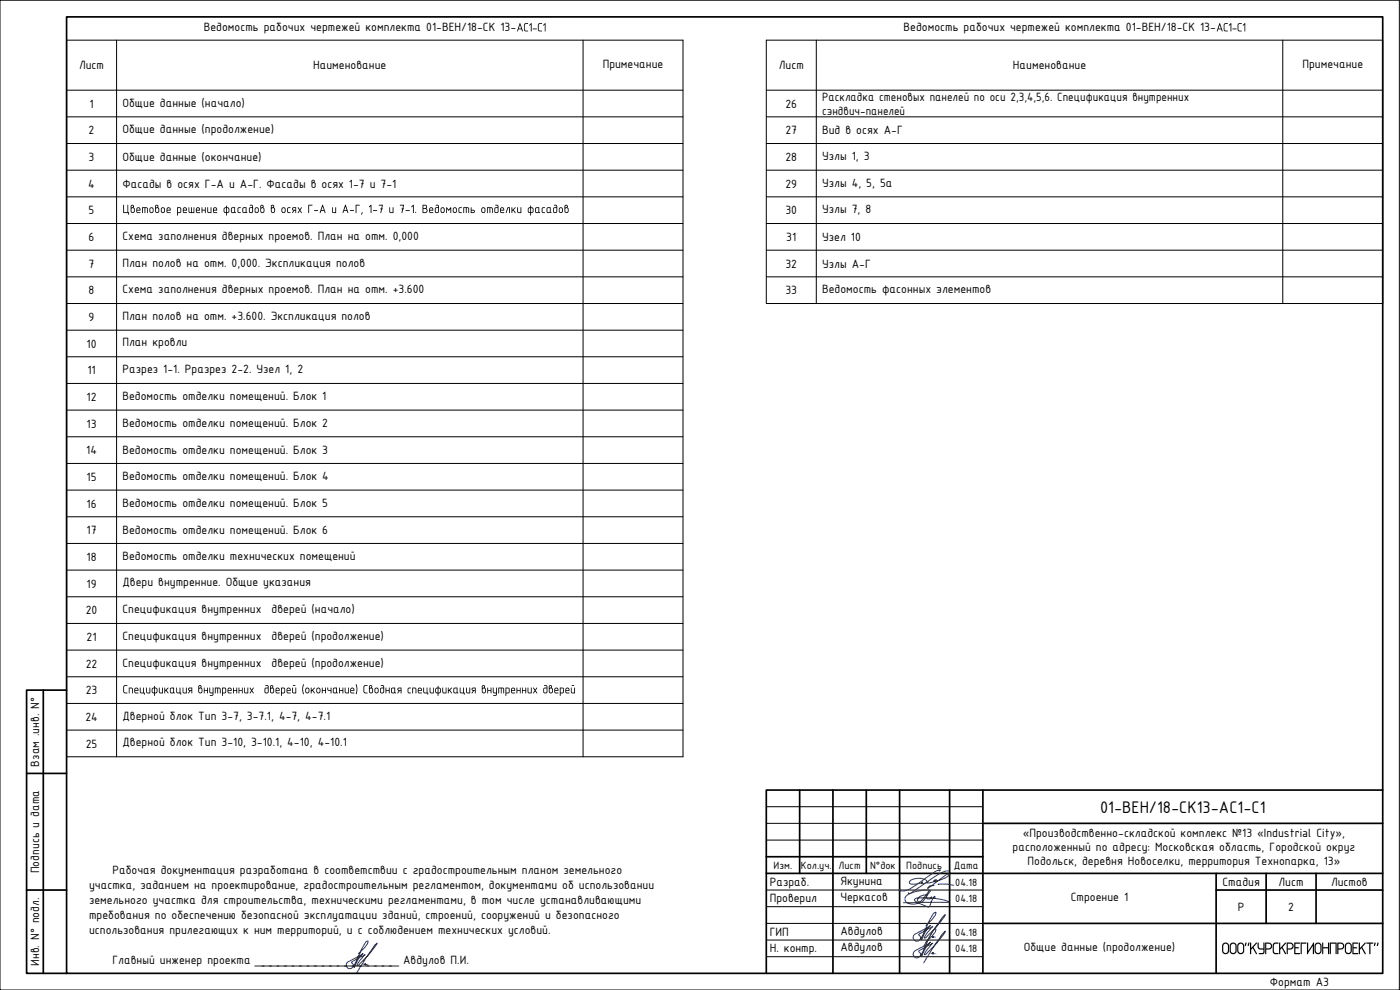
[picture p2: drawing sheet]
<svg xmlns="http://www.w3.org/2000/svg" width="420mm" height="297mm" viewBox="0 0 420 297" stroke-linecap="round" stroke-linejoin="round" font-family="sans-serif">
<defs><g id="words">
<g font-size="5.4">
<text x="330.1" y="243.8">01-ВЕН/18-СК13-АС1-С1</text>
<text x="366.4" y="286.3">ООО&quot;КУРСКРЕГИОНПРОЕКТ&quot;</text>
</g>
<g font-size="3.9">
<text x="61.2" y="9.4">Ведомость рабочих чертежей комплекта 01-ВЕН/18-СК 13-</text>
<text x="154.9" y="9.4">АС1-С1</text>
<text x="271.2" y="9.4">Ведомость рабочих чертежей комплекта 01-ВЕН/18-СК 13-</text>
<text x="364.9" y="9.4">АС1-С1</text>
<text x="23.7" y="20.8">Лист</text>
<text x="94" y="20.8">Наименование</text>
<text x="180.9" y="20.4">Примечание</text>
<text x="233.7" y="20.8">Лист</text>
<text x="304" y="20.8">Наименование</text>
<text x="390.9" y="20.4">Примечание</text>
<text x="26.9" y="32.3">1</text>
<text x="36.7" y="32.2">Общие данные (начало)</text>
<text x="235.7" y="32.3">26</text>
<text x="246.7" y="30.2">Раскладка стеновых панелей по оси 2,3,4,5,6. Спецификация внутренних</text>
<text x="246.7" y="34.4">сэндвич-панелей</text>
<text x="26.6" y="40.3">2</text>
<text x="36.7" y="40.1">Общие данные (продолжение)</text>
<text x="235.7" y="40.3">27</text>
<text x="246.7" y="40.3">Вид в осях А-Г</text>
<text x="26.6" y="48.3">3</text>
<text x="36.7" y="48.2">Общие данные (окончание)</text>
<text x="235.7" y="48.3">28</text>
<text x="246.7" y="48.1">Узлы 1, 3</text>
<text x="26.5" y="56.3">4</text>
<text x="36.7" y="56.3">Фасады в осях Г-А и А-Г. Фасады в осях 1-7 и 7-1</text>
<text x="235.7" y="56.3">29</text>
<text x="246.7" y="56.1">Узлы 4, 5, 5а</text>
<text x="26.6" y="64.3">5</text>
<text x="36.7" y="63.9">Цветовое решение фасадов в осях Г</text>
<text x="94" y="63.9">-А и А -Г, 1-7</text>
<text x="116.6" y="63.9">и 7-1.</text>
<text x="126.6" y="63.9">Ведомость отделки фасадов</text>
<text x="235.7" y="64.3">30</text>
<text x="246.7" y="64.1">Узлы 7, 8</text>
<text x="36.7" y="71.9">Схема заполнения дверных проемов. План на отм. 0,000</text>
<text x="26.6" y="72.3">6</text>
<text x="236" y="72.3">31</text>
<text x="246.7" y="72.3">Узел 10</text>
<text x="26.6" y="80.3">7</text>
<text x="36.7" y="80.1">План полов на отм. 0,000. Экспликация полов</text>
<text x="235.7" y="80.3">32</text>
<text x="246.7" y="80.3">Узлы А-Г</text>
<text x="26.6" y="88.3">8</text>
<text x="36.7" y="87.9">Схема заполнения дверных проемов. План на отм. +3.600</text>
<text x="235.7" y="88.3">33</text>
<text x="246.7" y="87.9">Ведомость фасонных элементов</text>
<text x="26.6" y="96.3">9</text>
<text x="36.7" y="96.1">План полов на отм. +3.600. Экспликация полов</text>
<text x="26" y="104.3">10</text>
<text x="36.7" y="103.9">План кровли</text>
<text x="26.2" y="112.3">11</text>
<text x="36.7" y="111.9">Разрез 1-1. Рразрез 2-2. Узел 1, 2</text>
<text x="26" y="120.3">12</text>
<text x="36.7" y="120.1">Ведомость отделки помещений. Блок 1</text>
<text x="26" y="128.3">13</text>
<text x="36.7" y="128.1">Ведомость отделки помещений. Блок 2</text>
<text x="25.9" y="136.3">14</text>
<text x="36.7" y="136.1">Ведомость отделки помещений. Блок 3</text>
<text x="26" y="144.3">15</text>
<text x="36.7" y="144.1">Ведомость отделки помещений. Блок 4</text>
<text x="26" y="152.3">16</text>
<text x="36.7" y="152.1">Ведомость отделки помещений. Блок 5</text>
<text x="26" y="160.3">17</text>
<text x="36.7" y="160.1">Ведомость отделки помещений. Блок 6</text>
<text x="26" y="168.3">18</text>
<text x="36.7" y="168.1">Ведомость отделки технических помещений</text>
<text x="26" y="176.3">19</text>
<text x="36.7" y="175.9">Двери внутренние. Общие указания</text>
<text x="25.7" y="184.3">20</text>
<text x="36.7" y="184.1">Спецификация внутренних</text>
<text x="81.5" y="184.1">дверей (начало)</text>
<text x="26" y="192.3">21</text>
<text x="36.7" y="192.1">Спецификация внутренних</text>
<text x="81.5" y="192.1">дверей (продолжение)</text>
<text x="25.7" y="200.3">22</text>
<text x="36.7" y="200.1">Спецификация внутренних</text>
<text x="81.5" y="200.1">дверей (продолжение)</text>
<text x="25.7" y="208.3">23</text>
<text x="36.7" y="208.1">Спецификация внутренних дверей</text>
<text x="90.5" y="208.1">(окончание</text>
<text x="106.5" y="208.1">) Сводная спецификация внутренних дверей</text>
<text x="36.7" y="215.9">Дверной блок Тип 3-7, 3-7.1, 4-7, 4-7.1</text>
<text x="25.6" y="216.3">24</text>
<text x="25.7" y="224.3">25</text>
<text x="36.7" y="223.9">Дверной блок Тип 3-10, 3-10.1, 4-10, 4-10.1</text>
<text x="11.7" y="230" transform="rotate(-90 11.7 230)">Взам .инв. N°</text>
<text x="307" y="251.3">«Производственно-складской комплекс №13 «Industrial City»,</text>
<text x="303.9" y="255.4">расположенный по адресу: Московская область, Городской округ</text>
<text x="11.7" y="262.1" transform="rotate(-90 11.7 262.1)">Подпись и дата</text>
<text x="33.7" y="262.3">Рабочая документация разработана в соответствии с градостроительным планом земельного</text>
<text x="308.4" y="259.6">Подольск, деревня Новоселки, территория Технопарка, 13»</text>
<text x="26.7" y="266.8">участка, заданием на проектирование, градостроительным регламентом, документами об использовании</text>
<text x="231" y="265.8">Разраб.</text>
<text x="252.2" y="265.4">Якунина</text>
<text x="366.9" y="265.8">Стадия</text>
<text x="383.7" y="265.8">Лист</text>
<text x="399.5" y="265.8">Листов</text>
<text x="26.7" y="271.3">земельного участка для строительства, техническими регламентами, в том числе устанавливающими</text>
<text x="26.7" y="275.8">требования по обеспечению безопасной эксплуатации зданий, строений, сооружений и безопасного</text>
<text x="231" y="270.8">Проверил</text>
<text x="252.2" y="270.4">Черкасов</text>
<text x="321.4" y="270.4">Строение 1</text>
<text x="371.5" y="273.3">Р</text>
<text x="386.6" y="273.3">2</text>
<text x="26.7" y="280.3">использования прилегающих к ним территорий, и с соблюдением технических условий.</text>
<text x="231" y="280.8">ГИП</text>
<text x="252.2" y="280.4">Авдулов</text>
<text x="231" y="285.8">Н. контр.</text>
<text x="252.2" y="285.4">Авдулов</text>
<text x="307.2" y="285.4">Общие данные (продолжение)</text>
<text x="11.7" y="289.8" transform="rotate(-90 11.7 289.8)">Инв. N° подл.</text>
<text x="33.7" y="289.3">Главный инженер проекта ___________________ Авдулов П.И.</text>
<text x="381.1" y="295.8">Формат А3</text>
</g>
<g font-size="3.4">
<text x="232.2" y="260.7">Изм.</text>
<text x="240.4" y="260.7">Кол.уч.</text>
<text x="251.7" y="260.7">Лист</text>
<text x="261.1" y="260.7">N°док</text>
<text x="272" y="260.7">Подпись</text>
<text x="286.2" y="260.7">Дата</text>
<text x="286.7" y="265.8">04.18</text>
<text x="286.7" y="270.8">04.18</text>
<text x="286.7" y="280.8">04.18</text>
<text x="286.7" y="285.8">04.18</text>
</g>
</g></defs>
<!-- layer: 0.3 -->
<g fill="#000">
<path d="M86.3 62.4l.9-.2-.8 .4v.9l.7 .2v.2h-.5l-.4-.2zM89.3 62.3l.3-.1 .4 .6 .6-.6-.5 .9 .5 .8-.6-.6-.5 .6h-.1l.4-.8zM92.6 61.5h1.2l-.1 .2h-.9l-.1 2.2-.2-.1zM113.7 61.5h1.2l-.2 1.1 .2 .1-.3 .1-.3 1.1-.1-.1 .2-1-.2-.2h.2l.2-.9h-.9zM162.7 62.3l.9-.1-.8 .4v.9l.7 .2v.2h-.6l-.3-.2zM103.5 206.3l.2 .1v1.2l.2 .2h.6v-1.4h.2v1.6l-1.1-.1zM156.7 206.4h.2v.7h.8v-.7h.2v1.6h-.2v-.7h-.8v.7h-.2zM158.3 206.4h.3v1.2l.2 .2h.5v-1.4h.3l-.1 1.6-1.1-.1zM160 206.4l.1-.1 .5 .7 .6-.7-.4 .9 .4 .8-.6-.6-.4 .6h-.2l.4-.8z"/>
<path d="M78.5 61.7l-.1 .6 .5-.3-.2-.3zM78.3 61.5l.7 .1v.6l.4 .4-.1 .9-.4 .4h-.5l-.3-.4v-1.7zM78.5 62.5l-.1 .9 .4 .3 .3-.3v-.6l-.2-.4z"/>
<path d="M81.6 61.7l-.1 .6 .5-.3-.1-.3zM81.5 61.5l.7 .1v.6l.3 .5v.8l-.5 .4h-.4l-.3-.4v-1.6zM81.6 62.5v.9l.4 .3 .3-.3v-.8z"/>
<path d="M84.6 62.4l.5-.2 .6 .4v.9l-.4 .4h-.5l-.3-.4zM84.8 62.5l-.1 .9 .5 .3 .3-.4-.1-.7z"/>
<path d="M87.8 62.3l1.1-.1-.1 1.7h-.2v-.7h-.2l-.7 .7 .4-.7-.4-.3zM88 62.5v.4h.6v-.5z"/>
<path d="M158.7 62.6l-.1 .8 .5 .3v-1.3zM159.2 61.7h.2v.5l.4 .1 .3 .4v.9l-.7 .3-.1 .8-.2-.8h-.4l-.3-.4v-.9l.7-.4zM159.4 62.4v1.3h.2l.3-.3v-.6l-.2-.3z"/>
<path d="M161 62.5l-.2 1 .6 .2 .2-1.3zM160.7 62.4l1.1-.2v1.4l.2 .3-1.3-.1z"/>
<path d="M164.3 62.5v1l.5 .2 .2-1.3zM164.1 62.4l1.1-.2 .3 1.7-1.3-.1z"/>
<path d="M166.3 61.5h.6l.3 .4v1.7l-.4 .3h-.5l-.3-.3 .1-1.2 .9-.2-.1-.5h-.6zM166.3 62.5l-.1 1 .6 .2 .2-1.3z"/>
<path d="M167.9 62.4l.5-.2 .5 .4v.9l-.3 .4h-.5l-.4-.4zM168.1 62.5l-.1 .9 .4 .3 .3-.3v-.8z"/>
<path d="M169.8 61.7l-.1 .6 .5-.3-.2-.3zM169.5 61.6l.7-.1 .2 .4-.1 .3 .3 .4v.9l-.4 .4h-.5l-.3-.4zM169.8 62.5l-.1 .9 .4 .3 .3-.4v-.7z"/>
<path d="M79.6 205.6h.6l.4 .3v1.7l-.4 .5-.5-.1-.3-.3 .1-1.2 .9-.2-.1-.4-.6-.1zM79.7 206.6l-.1 1 .6 .2 .2-1.2z"/>
<path d="M81.3 205.9v.5l.5-.3-.2-.3zM81.2 205.7h.7v.7l.3 .3v1l-.4 .3h-.4l-.3-.3zM81.4 206.6l-.1 .9 .4 .3 .3-.3v-.7l-.2-.2z"/>
<path d="M83.1 206.6l-.2 .5h.8l-.2-.5zM82.8 206.6l.4-.3 .6 .2 .1 .8h-1v.3l.9 .2 .1 .2-1.1-.1z"/>
<path d="M84.4 206.3h.8l.4 .4-.1 1.1-.2 .2-.7 .1-.1 .7-.2-.1zM84.6 206.6v1.2h.6l.1-.2v-.9z"/>
<path d="M86.4 206.6l-.2 .5h.8l-.1-.4zM86.1 206.5l.6-.2 .4 .2 .1 .8h-1v.2l.2 .3h.8v.2l-1.1-.1z"/>
<path d="M87.7 206.3l.2 .1v1.2l.2 .2h.5v-1.4h.3v1.6l-1.1-.1zM87.9 205.6h.7v.1l-.6 .1z"/>
<path d="M105.5 206.6l-.2 .5h.8l-.1-.4zM105.3 206.5l.5-.2 .4 .2 .2 .8h-1.1v.3l.3 .2h.7v.2l-1.1-.1z"/>
<path d="M163.3 205.6h.7l.3 .3v1.7l-.3 .4h-.6l-.3-.2v-1.2l.3-.3h.6v-.4l-.7-.1zM163.4 206.6l-.1 1.1 .6 .1 .1-1.2z"/>
<path d="M165 205.9v.5l.4-.3-.1-.3zM164.8 205.7h.7l.1 .7 .3 .3v.9l-.4 .4h-.4l-.4-.3zM165.1 206.6l-.1 .9 .4 .3 .3-.3v-.7l-.2-.2z"/>
<path d="M166.7 206.6l-.1 .5h.7l-.1-.5zM166.5 206.5l.5-.2 .5 .2 .1 .8h-1v.3l.9 .2 .1 .2-.8 .1-.4-.3z"/>
<path d="M168 206.4l.8-.1 .4 .4v1.1l-.3 .2-.6 .1-.1 .7-.2-.1zM168.3 206.6v1.2h.5l.2-1.1z"/>
<path d="M170 206.6l-.1 .5h.8l-.3-.5zM169.9 206.5l.5-.2 .5 .4v.6h-1v.3l.2 .2h.7l.1 .2-.8 .1-.4-.3v-.9z"/>
<path d="M171.3 206.4h.3v1.1l.2 .3h.5v-1.4h.3l-.1 1.6-1.1-.1zM171.6 205.6h.6l.1 .1-.6 .1z"/>
<circle cx="124.8" cy="63.8" r=".18"/>
</g>
<g fill="none" stroke="#000" stroke-width=".3">
<path d="M20 12.1h185v215h-185zM35 12.1v215M175 12.1v215M230 12.1h185v79h-185zM245 12.1v79M385 12.1v79M20 27.1h185M20 35.1h185M230 27.1h185M230 35.1h185M20 43.1h185M20 51.1h185"/>
<path d="M20 59.1h185M230 43.1h185M230 51.1h185M230 59.1h185M20 67.1h185M20 75.1h185M230 67.1h185M230 75.1h185M20 83.1h185M20 91.1h185M20 99.1h185M230 83.1h185"/>
<path d="M20 107h185M20 115h185M20 123h185M20 131h185M20 139.1h185M20 147.1h185M20 155.1h185M20 163.1h185M20 171.1h185M20 179.1h185M20 187.1h185M20 195.1h185"/>
<path d="M20 203.1h185M20 211.1h185M20 219.1h185"/>
</g>
<g fill="none" stroke="#041e9f" stroke-width=".3">
<path d="M277.9 277.7l2.6-2.9 .3-1-.7 .3-1.1 1.9-2.5 5.4-.9 .9h-.9l-.6-.8 .3-1 4.9-2.8-1.3 1.4-1.4 2.9-.9-1.7 4.2-2.3-1.8 2.2-.7 1.2 .5-.1 3.3-3.4 2.5-3.5-.9 .9-1.7 2.5-3.9 6.1M278.6 264.5l-1.5 .6-.6-.1 .3-.4-.5 .4-1.7 .3-1.2-.1-.5-.4 .2-.5 .5-.3 1.8-.5 2.1 .4 .5 .3 .3 .7 1-.1 1.8-.8h-.4l-.5 .5 .8-.1 2.4-.8 1.1-.7 .4-.6h-.4l-.7 .3-5.4 3.9a1.64 1.64 0 0 1 1.9-.8M278.8 267.3l-2.4 3-.8 .7-1.1 .3-1.2-.1-.9-.3-.7-.7 .1-1.2 1.3-.9 2-.7 3.2-.4a.61 .61 0 0 1 .9 .3l-2 2.8a.93 .93 0 0 1-1.1 .6 .93 .93 0 0 1-.7-1 2.47 2.47 0 0 1 2.8-1l-.1 .4a.76 .76 0 0 0 .6 .6 .76 .76 0 0 0 .8-.4v-.2a.47 .47 0 0 0 .2 .5 .47 .47 0 0 0 .5 0l.3-.2v-.5l-1 1.6-.4 1.2a.77 .77 0 0 1-.6 .5 .77 .77 0 0 1-.8-.4l-3-1.4a.49 .49 0 0 1-.2-.7 .49 .49 0 0 1 .6-.2l3.2-.2 2.5 .3 2.9 .6 1.1 .4-13.7 .3M281.7 265.3l-.2 .1 2.6-.1 2.1 .3M281.9 261.4l.3-.4-1.7 .6-7.7 5.2-1.7 .5h-.9l-.4-.4 .5 .1M284.6 261.4l-1.3 .1-1.6 .8-8.2 5.6-.6 .2-.3-.2 .2 .1M107.5 286.2l2.7-2.9 .2-1-.7 .4-1.1 1.8-2.3 5.2-.8 .8-1 .1-.6-.8 .3-1 4.7-2.7-1.4 1.7-1.2 2.5-.8-1.6 4.1-2.3-2.1 2.5-.4 .8h.4l3.4-3.5 2.3-3.2-.8 .7-1.8 2.5-3.6 5.9M277.9 282.7l2.7-3 .2-.9-.7 .3-.9 1.5-2.7 5.7-.8 1h-1l-.6-.8 .3-1 4.9-2.8-1.3 1.4-1.4 2.9-.9-1.7 4.2-2.3-1.8 2.2-.7 1.1 .1 .2 .4-.2 3.3-3.4 2.5-3.5-.9 .9-1.7 2.5-3.9 6.1"/>
<circle cx="109.6" cy="289.4" r=".05"/>
<circle cx="280" cy="286" r=".05"/>
<circle cx="280" cy="281" r=".05"/>
</g>
<!-- layer: FORMAT -->
<g fill="none" stroke="#000" stroke-width=".51">
<path d="M20 5.1h395v286.9h-395zM13 207.1v84.9M20 207.1h-12v84.9h12M8 232.1h12M240 237.1v25M250 237.1v54.9M260 237.1v25M270 237.1v54.9M285 237.1v54.9M295 237.1v54.9M415 237.1h-185v54.9M230 257.1h65"/>
<path d="M295 247h120M8 267h12M230 262.1h185M295 277.1h120M365 262.1v29.9M365 267h50M380 262.1v15M395 262.1v15"/>
</g>
<path d="M230 242h65M230 247h65M230 252.1h65M230 272h65M230 277.1h65M230 267h65M230 282.1h65M230 287h65" fill="none" stroke="#000" stroke-width=".3"/>
<!-- layer: 0 -->
<path d="M0 .1h420v296.9h-420z" fill="none" stroke="#000" stroke-width=".3"/>
<use href="#words"/>
</svg>
